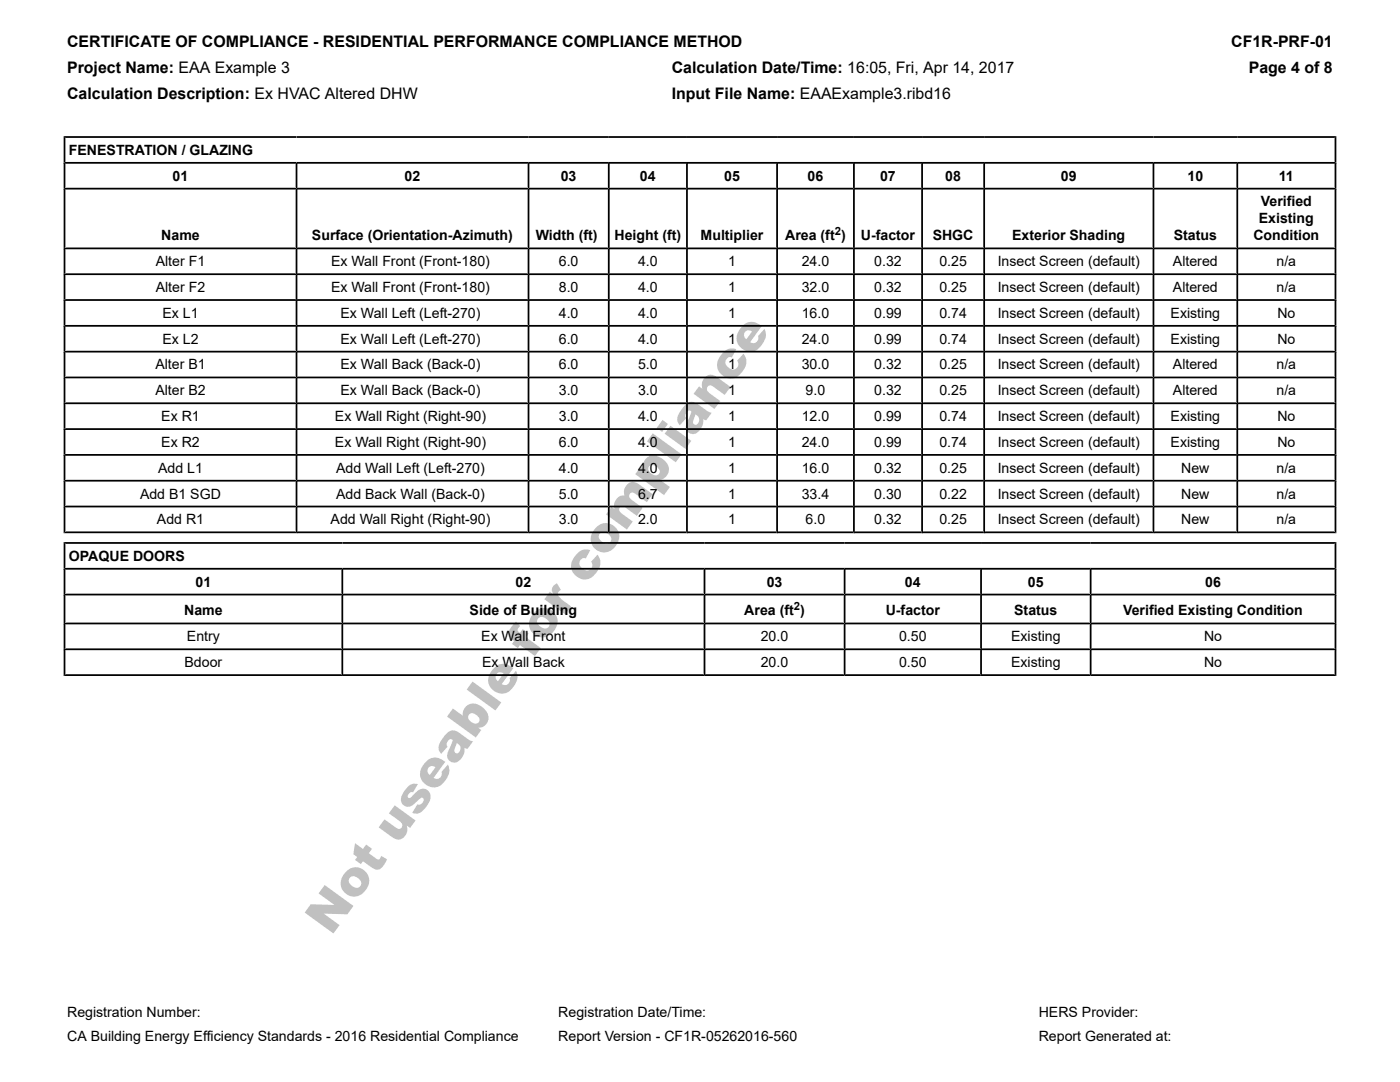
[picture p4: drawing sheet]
<svg xmlns="http://www.w3.org/2000/svg" width="279mm" height="216mm" viewBox="0 0 279 216" stroke-linecap="round" stroke-linejoin="round" font-family="sans-serif">
<defs><g id="words">
<text font-size="9.9" fill="#c0c0c0" x="66.1" y="186.9" transform="rotate(-54 66.1 186.9)">Not useable for compliance</text>
<g font-size="3.2">
<text x="13.4" y="9.4">CERTIFICATE OF COMPLIANCE - RESIDENTIAL PERFORMANCE COMPLIANCE METHOD</text>
<text x="245.7" y="9.4">CF1R-PRF-01</text>
<text x="13.4" y="14.6">Project Name: EAA Example 3</text>
<text x="134.1" y="14.6">Calculation Date/Time: 16:05, Fri, Apr 14, 2017</text>
<text x="249.2" y="14.6">Page 4 of 8</text>
<text x="13.4" y="19.8">Calculation Description: Ex HVAC Altered DHW</text>
<text x="134.1" y="19.8">Input File Name: EAAExample3.ribd16</text>
</g>
<g font-size="2.8">
<text x="13.8" y="30.9">FENESTRATION / GLAZING</text>
<text x="34.5" y="36">01</text>
<text x="80.8" y="36">02</text>
<text x="111.9" y="36">03</text>
<text x="127.7" y="36">04</text>
<text x="144.5" y="36">05</text>
<text x="161.2" y="36">06</text>
<text x="175.6" y="36">07</text>
<text x="188.6" y="36">08</text>
<text x="211.7" y="36">09</text>
<text x="237" y="36">10</text>
<text x="251.6" y="41.2">Verified</text>
<text x="255.2" y="36">11</text>
<text x="32.2" y="48">Name</text>
<text x="62.3" y="48">Surface (Orientation-Azimuth)</text>
<text x="106.9" y="48">Width (ft)</text>
<text x="122.6" y="48">Height (ft)</text>
<text x="139.8" y="48">Multiplier</text>
<text x="156.7" y="48">Area (ft )</text>
<text x="171.8" y="48">U-factor</text>
<text x="186.1" y="48">SHGC</text>
<text x="202" y="48">Exterior Shading</text>
<text x="234.3" y="48">Status</text>
<text x="250.1" y="48">Condition</text>
<text x="251.2" y="44.6">Existing</text>
<text x="31.1" y="53.1">Alter F1</text>
<text x="66.1" y="53.1">Ex Wall Front (Front-180)</text>
<text x="111.5" y="53.1">6.0</text>
<text x="127.3" y="53.1">4.0</text>
<text x="145.3" y="53.1">1</text>
<text x="160" y="53.1">24.0</text>
<text x="174.5" y="53.1">0.32</text>
<text x="187.5" y="53.1">0.25</text>
<text x="199.1" y="53.1">Insect Screen (default)</text>
<text x="234.1" y="53.1">Altered</text>
<text x="254.8" y="53.1">n/a</text>
<text x="31.1" y="58.3">Alter F2</text>
<text x="66.1" y="58.3">Ex Wall Front (Front-180)</text>
<text x="111.5" y="58.3">8.0</text>
<text x="127.3" y="58.3">4.0</text>
<text x="145.3" y="58.3">1</text>
<text x="160" y="58.3">32.0</text>
<text x="174.5" y="58.3">0.32</text>
<text x="187.5" y="58.3">0.25</text>
<text x="199.1" y="58.3">Insect Screen (default)</text>
<text x="234.1" y="58.3">Altered</text>
<text x="254.8" y="58.3">n/a</text>
<text x="32.4" y="63.4">Ex L1</text>
<text x="68" y="63.4">Ex Wall Left (Left-270)</text>
<text x="111.5" y="63.4">4.0</text>
<text x="127.3" y="63.4">4.0</text>
<text x="145.3" y="63.4">1</text>
<text x="160" y="63.4">16.0</text>
<text x="174.5" y="63.4">0.99</text>
<text x="187.5" y="63.4">0.74</text>
<text x="199.1" y="63.4">Insect Screen (default)</text>
<text x="233.6" y="63.4">Existing</text>
<text x="254.9" y="63.4">No</text>
<text x="32.4" y="68.6">Ex L2</text>
<text x="68" y="68.6">Ex Wall Left (Left-270)</text>
<text x="111.5" y="68.6">6.0</text>
<text x="127.3" y="68.6">4.0</text>
<text x="145.3" y="68.6">1</text>
<text x="160" y="68.6">24.0</text>
<text x="174.5" y="68.6">0.99</text>
<text x="187.5" y="68.6">0.74</text>
<text x="199.1" y="68.6">Insect Screen (default)</text>
<text x="233.6" y="68.6">Existing</text>
<text x="254.9" y="68.6">No</text>
<text x="31" y="73.7">Alter B1</text>
<text x="68" y="73.7">Ex Wall Back (Back-0)</text>
<text x="111.5" y="73.7">6.0</text>
<text x="127.3" y="73.7">5.0</text>
<text x="145.3" y="73.7">1</text>
<text x="160" y="73.7">30.0</text>
<text x="174.5" y="73.7">0.32</text>
<text x="187.5" y="73.7">0.25</text>
<text x="199.1" y="73.7">Insect Screen (default)</text>
<text x="234.1" y="73.7">Altered</text>
<text x="254.8" y="73.7">n/a</text>
<text x="31" y="78.9">Alter B2</text>
<text x="68" y="78.9">Ex Wall Back (Back-0)</text>
<text x="111.5" y="78.9">3.0</text>
<text x="127.3" y="78.9">3.0</text>
<text x="145.3" y="78.9">1</text>
<text x="160.8" y="78.9">9.0</text>
<text x="174.5" y="78.9">0.32</text>
<text x="187.5" y="78.9">0.25</text>
<text x="199.1" y="78.9">Insect Screen (default)</text>
<text x="234.1" y="78.9">Altered</text>
<text x="254.8" y="78.9">n/a</text>
<text x="32.2" y="84">Ex R1</text>
<text x="32.2" y="89.2">Ex R2</text>
<text x="66.9" y="84">Ex Wall Right (Right-90)</text>
<text x="66.9" y="89.2">Ex Wall Right (Right-90)</text>
<text x="111.5" y="84">3.0</text>
<text x="111.5" y="89.2">6.0</text>
<text x="127.3" y="84">4.0</text>
<text x="127.3" y="89.2">4.0</text>
<text x="145.3" y="84">1</text>
<text x="145.3" y="89.2">1</text>
<text x="160" y="84">12.0</text>
<text x="160" y="89.2">24.0</text>
<text x="174.5" y="84">0.99</text>
<text x="174.5" y="89.2">0.99</text>
<text x="187.5" y="84">0.74</text>
<text x="187.5" y="89.2">0.74</text>
<text x="199.1" y="84">Insect Screen (default)</text>
<text x="199.1" y="89.2">Insect Screen (default)</text>
<text x="233.6" y="84">Existing</text>
<text x="233.6" y="89.2">Existing</text>
<text x="254.9" y="84">No</text>
<text x="254.9" y="89.2">No</text>
<text x="31.6" y="94.3">Add L1</text>
<text x="67.1" y="94.3">Add Wall Left (Left-270)</text>
<text x="111.5" y="94.3">4.0</text>
<text x="127.3" y="94.3">4.0</text>
<text x="145.3" y="94.3">1</text>
<text x="160" y="94.3">16.0</text>
<text x="174.5" y="94.3">0.32</text>
<text x="187.5" y="94.3">0.25</text>
<text x="199.1" y="94.3">Insect Screen (default)</text>
<text x="235.7" y="94.3">New</text>
<text x="254.8" y="94.3">n/a</text>
<text x="27.9" y="99.5">Add B1 SGD</text>
<text x="67.1" y="99.5">Add Back Wall (Back-0)</text>
<text x="111.5" y="99.5">5.0</text>
<text x="127.3" y="99.5">6.7</text>
<text x="145.3" y="99.5">1</text>
<text x="160" y="99.5">33.4</text>
<text x="174.5" y="99.5">0.30</text>
<text x="187.5" y="99.5">0.22</text>
<text x="199.1" y="99.5">Insect Screen (default)</text>
<text x="235.7" y="99.5">New</text>
<text x="254.8" y="99.5">n/a</text>
<text x="31.3" y="104.6">Add R1</text>
<text x="66" y="104.6">Add Wall Right (Right-90)</text>
<text x="111.5" y="104.6">3.0</text>
<text x="127.3" y="104.6">2.0</text>
<text x="145.3" y="104.6">1</text>
<text x="160.8" y="104.6">6.0</text>
<text x="174.5" y="104.6">0.32</text>
<text x="187.5" y="104.6">0.25</text>
<text x="199.1" y="104.6">Insect Screen (default)</text>
<text x="235.7" y="104.6">New</text>
<text x="254.8" y="104.6">n/a</text>
<text x="13.8" y="111.9">OPAQUE DOORS</text>
<text x="39" y="117">01</text>
<text x="102.9" y="117">02</text>
<text x="153" y="117">03</text>
<text x="180.6" y="117">04</text>
<text x="205.2" y="117">05</text>
<text x="240.5" y="117">06</text>
<text x="36.8" y="122.8">Name</text>
<text x="93.7" y="122.8">Side of Building</text>
<text x="148.5" y="122.8">Area (ft )</text>
<text x="176.8" y="122.8">U-factor</text>
<text x="202.4" y="122.8">Status</text>
<text x="224.1" y="122.8">Verified Existing Condition</text>
<text x="37.3" y="128">Entry</text>
<text x="96" y="128">Ex Wall Front</text>
<text x="151.8" y="128">20.0</text>
<text x="179.4" y="128">0.50</text>
<text x="201.8" y="128">Existing</text>
<text x="240.3" y="128">No</text>
<text x="36.8" y="133.1">Bdoor</text>
<text x="96.2" y="133.1">Ex Wall Back</text>
<text x="151.8" y="133.1">20.0</text>
<text x="179.4" y="133.1">0.50</text>
<text x="201.8" y="133.1">Existing</text>
<text x="240.3" y="133.1">No</text>
<text x="13.4" y="202.8">Registration Number:</text>
<text x="111.4" y="202.8">Registration Date/Time:</text>
<text x="207.3" y="202.8">HERS Provider:</text>
<text x="13.4" y="207.6">CA Building Energy Efficiency Standards - 2016 Residential Compliance</text>
<text x="111.4" y="207.6">Report Version - CF1R-05262016-560</text>
<text x="207.3" y="207.6">Report Generated at:</text>
</g>
<g font-size="2.3">
<text x="166.6" y="46.8">2</text>
<text x="158.4" y="121.7">2</text>
</g>
</g></defs>
<g fill="none" stroke="#000" stroke-width=".35">
<path d="M12.7 27.3h254M12.7 32.5h254M12.7 37.6h254M12.9 27.2v79.2M59.2 32.5v73.9M105.5 32.5v73.9M121.5 32.5v73.9M137.1 32.5v73.9M155.1 32.5v73.9M170.4 32.5v73.9M184 32.5v73.9M196.4 32.5v73.9"/>
<path d="M230.2 32.5v73.9M246.9 32.5v73.9M266.5 27.2v79.2M12.7 49.6h254M12.7 54.7h254M12.7 59.9h254M12.7 65h254M12.7 70.2h254M12.7 75.3h254M12.7 80.5h254M12.7 85.6h254M12.7 90.8h254"/>
<path d="M12.7 95.9h254M12.7 101.1h254M12.7 106.2h254M12.7 108.3h254M12.7 113.5h254M12.7 118.6h254M12.9 108.2v26.7M68.3 113.5v21.4M140.6 113.5v21.4M168.6 113.5v21.4M195.8 113.5v21.4M217.7 113.5v21.4"/>
<path d="M266.5 108.2v26.7M12.7 124.4h254M12.7 129.6h254M12.7 134.7h254"/>
</g>
<use href="#words"/>
</svg>
